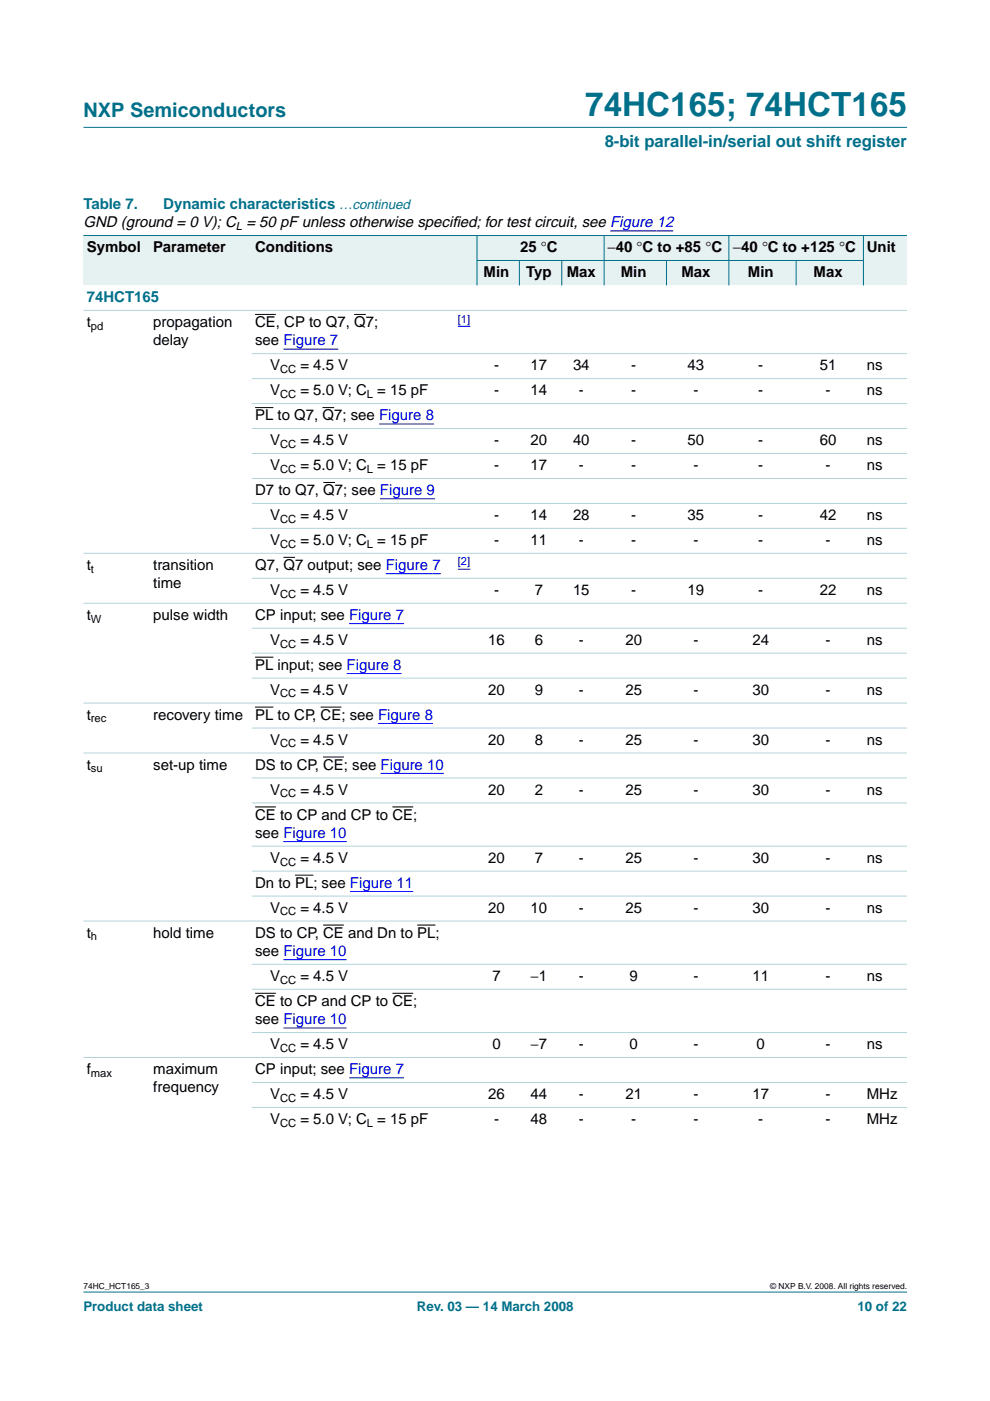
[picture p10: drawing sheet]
<svg xmlns="http://www.w3.org/2000/svg" width="210mm" height="297mm" viewBox="0 0 210 297" stroke-linecap="round" stroke-linejoin="round" font-family="sans-serif">
<defs><g id="words">
<text font-size="7.1" fill="#00708a" x="124.1" y="24.7">74HC165; 74HCT165</text>
<text font-size="4.2" fill="#00708a" x="17.7" y="24.9">NXP Semiconductors</text>
<text font-size="3.5" fill="#00708a" x="128.2" y="31.1">8-bit parallel-in/serial out shift register</text>
<g font-size="3.2" fill="#00708a">
<text x="17.7" y="44.3">Table 7.</text>
<text x="34.6" y="44.3">Dynamic characteristics …continued</text>
<text x="18.4" y="64">74HCT165</text>
</g>
<g font-size="3.2">
<text x="17.7" y="48.2">GND (ground = 0 V); C = 50 pF unless otherwise specif</text>
<text x="18.4" y="53.5">Symbol</text>
<text x="32.5" y="53.5">Parameter</text>
<text x="54.1" y="53.5">Conditions</text>
<text x="95.9" y="48.2">ied; for test circuit, see Figure 12</text>
<text x="110.3" y="53.5">25 °C</text>
<text x="128.8" y="53.5">−40 °C to +85 °C</text>
<text x="155.4" y="53.5">−40 °C to +125 °C</text>
<text x="183.8" y="53.5">Unit</text>
<text x="102.5" y="58.8">Min</text>
<text x="111.5" y="58.8">Typ</text>
<text x="120.2" y="58.8">Max</text>
<text x="131.6" y="58.8">Min</text>
<text x="144.5" y="58.8">Max</text>
<text x="158.6" y="58.8">Min</text>
<text x="172.5" y="58.8">Max</text>
<text x="18.4" y="69.3">t</text>
<text x="32.5" y="69.3">propagation</text>
<text x="54.1" y="69.3">CE, CP to Q7, Q7;</text>
<text x="32.5" y="73.2">delay</text>
<text x="54.1" y="73.2">see Figure 7</text>
<text x="57.3" y="78.5">V</text>
<text x="57.3" y="83.8">V</text>
<text x="63.7" y="78.5">= 4.5 V</text>
<text x="63.7" y="83.8">= 5.0 V; C = 15 pF</text>
<text x="104.7" y="83.8">-</text>
<text x="104.8" y="78.5">-</text>
<text x="112.5" y="83.8">14</text>
<text x="112.5" y="78.5">17</text>
<text x="121.5" y="78.5">34</text>
<text x="122.7" y="83.8">-</text>
<text x="133.8" y="83.8">-</text>
<text x="133.8" y="78.5">-</text>
<text x="145.8" y="78.5">43</text>
<text x="147" y="83.8">-</text>
<text x="160.8" y="83.8">-</text>
<text x="160.8" y="78.5">-</text>
<text x="173.8" y="78.5">51</text>
<text x="175.1" y="83.8">-</text>
<text x="183.8" y="83.8">ns</text>
<text x="183.8" y="78.5">ns</text>
<text x="54.1" y="89.1">PL to Q7, Q7; see Figure 8</text>
<text x="57.3" y="94.4">V</text>
<text x="63.7" y="94.4">= 4.5 V</text>
<text x="104.8" y="94.4">-</text>
<text x="112.5" y="94.4">20</text>
<text x="121.5" y="94.4">40</text>
<text x="133.8" y="94.4">-</text>
<text x="145.8" y="94.4">50</text>
<text x="160.8" y="94.4">-</text>
<text x="173.8" y="94.4">60</text>
<text x="183.8" y="94.4">ns</text>
<text x="57.3" y="99.7">V</text>
<text x="63.7" y="99.7">= 5.0 V; C = 15 pF</text>
<text x="104.7" y="99.7">-</text>
<text x="112.5" y="99.7">17</text>
<text x="122.7" y="99.7">-</text>
<text x="133.8" y="99.7">-</text>
<text x="147" y="99.7">-</text>
<text x="160.8" y="99.7">-</text>
<text x="175.1" y="99.7">-</text>
<text x="183.8" y="99.7">ns</text>
<text x="54.1" y="105">D7 to Q7, Q7; see Figure 9</text>
<text x="57.3" y="110.3">V</text>
<text x="63.7" y="110.3">= 4.5 V</text>
<text x="104.8" y="110.3">-</text>
<text x="112.5" y="110.3">14</text>
<text x="121.5" y="110.3">28</text>
<text x="133.8" y="110.3">-</text>
<text x="145.8" y="110.3">35</text>
<text x="160.8" y="110.3">-</text>
<text x="173.8" y="110.3">42</text>
<text x="183.8" y="110.3">ns</text>
<text x="57.3" y="115.6">V</text>
<text x="63.7" y="115.6">= 5.0 V; C = 15 pF</text>
<text x="104.7" y="115.6">-</text>
<text x="112.5" y="115.6">11</text>
<text x="122.7" y="115.6">-</text>
<text x="133.8" y="115.6">-</text>
<text x="147" y="115.6">-</text>
<text x="160.8" y="115.6">-</text>
<text x="175.1" y="115.6">-</text>
<text x="183.8" y="115.6">ns</text>
<text x="18.4" y="120.8">t</text>
<text x="32.5" y="120.8">transition</text>
<text x="32.5" y="124.7">time</text>
<text x="54.1" y="120.8">Q7, Q7 output; see Figure 7</text>
<text x="18.4" y="131.4">t</text>
<text x="32.5" y="131.4">pulse width</text>
<text x="54.1" y="131.4">CP input; see Figure 7</text>
<text x="57.3" y="126.1">V</text>
<text x="63.7" y="126.1">= 4.5 V</text>
<text x="104.8" y="126.1">-</text>
<text x="113.4" y="126.1">7</text>
<text x="121.5" y="126.1">15</text>
<text x="133.8" y="126.1">-</text>
<text x="145.8" y="126.1">19</text>
<text x="160.8" y="126.1">-</text>
<text x="173.8" y="126.1">22</text>
<text x="183.8" y="126.1">ns</text>
<text x="57.3" y="136.7">V</text>
<text x="63.7" y="136.7">= 4.5 V</text>
<text x="103.5" y="136.7">16</text>
<text x="113.4" y="136.7">6</text>
<text x="122.7" y="136.7">-</text>
<text x="132.6" y="136.7">20</text>
<text x="147" y="136.7">-</text>
<text x="159.5" y="136.7">24</text>
<text x="175.1" y="136.7">-</text>
<text x="183.8" y="136.7">ns</text>
<text x="54.1" y="142">PL input; see Figure 8</text>
<text x="57.3" y="147.3">V</text>
<text x="63.7" y="147.3">= 4.5 V</text>
<text x="103.5" y="147.3">20</text>
<text x="113.4" y="147.3">9</text>
<text x="122.7" y="147.3">-</text>
<text x="132.6" y="147.3">25</text>
<text x="147" y="147.3">-</text>
<text x="159.5" y="147.3">30</text>
<text x="175.1" y="147.3">-</text>
<text x="183.8" y="147.3">ns</text>
<text x="18.4" y="152.6">t</text>
<text x="32.5" y="152.6">recovery time</text>
<text x="54.1" y="152.6">PL to CP, CE; see Figure 8</text>
<text x="57.3" y="157.9">V</text>
<text x="63.7" y="157.9">= 4.5 V</text>
<text x="103.5" y="157.9">20</text>
<text x="113.4" y="157.9">8</text>
<text x="122.7" y="157.9">-</text>
<text x="132.6" y="157.9">25</text>
<text x="147" y="157.9">-</text>
<text x="159.5" y="157.9">30</text>
<text x="175.1" y="157.9">-</text>
<text x="183.8" y="157.9">ns</text>
<text x="18.4" y="163.2">t</text>
<text x="32.5" y="163.2">set-up time</text>
<text x="54.1" y="163.2">DS to CP, CE; see Figure 10</text>
<text x="54.1" y="173.8">CE to CP and CP to CE;</text>
<text x="57.3" y="168.5">V</text>
<text x="63.7" y="168.5">= 4.5 V</text>
<text x="103.5" y="168.5">20</text>
<text x="113.4" y="168.5">2</text>
<text x="122.7" y="168.5">-</text>
<text x="132.6" y="168.5">25</text>
<text x="147" y="168.5">-</text>
<text x="159.5" y="168.5">30</text>
<text x="175.1" y="168.5">-</text>
<text x="183.8" y="168.5">ns</text>
<text x="54.1" y="177.6">see Figure 10</text>
<text x="57.3" y="182.9">V</text>
<text x="63.7" y="182.9">= 4.5 V</text>
<text x="103.5" y="182.9">20</text>
<text x="113.4" y="182.9">7</text>
<text x="122.7" y="182.9">-</text>
<text x="132.6" y="182.9">25</text>
<text x="147" y="182.9">-</text>
<text x="159.5" y="182.9">30</text>
<text x="175.1" y="182.9">-</text>
<text x="183.8" y="182.9">ns</text>
<text x="54.1" y="188.2">Dn to PL; see Figure 11</text>
<text x="57.3" y="193.5">V</text>
<text x="63.7" y="193.5">= 4.5 V</text>
<text x="103.5" y="193.5">20</text>
<text x="112.5" y="193.5">10</text>
<text x="122.7" y="193.5">-</text>
<text x="132.6" y="193.5">25</text>
<text x="147" y="193.5">-</text>
<text x="159.5" y="193.5">30</text>
<text x="175.1" y="193.5">-</text>
<text x="183.8" y="193.5">ns</text>
<text x="18.4" y="198.8">t</text>
<text x="32.5" y="198.8">hold time</text>
<text x="54.1" y="202.7">see Figure 10</text>
<text x="54.1" y="198.8">DS to CP, CE and Dn to PL;</text>
<text x="57.3" y="208">V</text>
<text x="63.7" y="208">= 4.5 V</text>
<text x="104.4" y="208">7</text>
<text x="112.5" y="208">−1</text>
<text x="122.7" y="208">-</text>
<text x="133.5" y="208">9</text>
<text x="147" y="208">-</text>
<text x="159.5" y="208">11</text>
<text x="175" y="208">-</text>
<text x="183.8" y="208">ns</text>
<text x="54.1" y="213.3">CE to CP and CP to CE;</text>
<text x="54.1" y="217.2">see Figure 10</text>
<text x="18.4" y="227.7">f</text>
<text x="32.5" y="227.7">maximum</text>
<text x="54.1" y="227.7">CP input; see Figure 7</text>
<text x="57.3" y="222.4">V</text>
<text x="63.7" y="222.4">= 4.5 V</text>
<text x="104.4" y="222.4">0</text>
<text x="112.5" y="222.4">−7</text>
<text x="122.7" y="222.4">-</text>
<text x="133.5" y="222.4">0</text>
<text x="147" y="222.4">-</text>
<text x="160.4" y="222.4">0</text>
<text x="175.1" y="222.4">-</text>
<text x="183.8" y="222.4">ns</text>
<text x="32.5" y="231.6">frequency</text>
<text x="57.3" y="233">V</text>
<text x="63.7" y="233">= 4.5 V</text>
<text x="103.5" y="233">26</text>
<text x="112.5" y="233">44</text>
<text x="122.7" y="233">-</text>
<text x="132.6" y="233">21</text>
<text x="147" y="233">-</text>
<text x="159.5" y="233">17</text>
<text x="175.1" y="233">-</text>
<text x="183.8" y="233">MHz</text>
<text x="57.3" y="238.3">V</text>
<text x="63.7" y="238.3">= 5.0 V; C = 15 pF</text>
<text x="104.7" y="238.3">-</text>
<text x="112.5" y="238.3">48</text>
<text x="122.7" y="238.3">-</text>
<text x="133.8" y="238.3">-</text>
<text x="147" y="238.3">-</text>
<text x="160.8" y="238.3">-</text>
<text x="175.1" y="238.3">-</text>
<text x="183.8" y="238.3">MHz</text>
</g>
<g font-size="2.8" fill="#00708a">
<text x="17.7" y="278">Product data sheet</text>
<text x="88.4" y="278">Rev. 03 — 14 March 2008</text>
<text x="181.8" y="278">10 of 22</text>
</g>
<g font-size="2.4">
<text x="50" y="48.7">L</text>
<text x="19.3" y="69.9">pd</text>
<text x="59.4" y="79.1">CC</text>
<text x="59.4" y="84.4">CC</text>
<text x="77.8" y="84.4">L</text>
<text x="59.4" y="95">CC</text>
<text x="59.4" y="100.2">CC</text>
<text x="77.8" y="100.2">L</text>
<text x="59.4" y="110.8">CC</text>
<text x="59.4" y="116.1">CC</text>
<text x="77.8" y="116.1">L</text>
<text x="19.3" y="121.4">t</text>
<text x="19.3" y="132">W</text>
<text x="59.4" y="126.7">CC</text>
<text x="59.4" y="137.3">CC</text>
<text x="59.4" y="147.9">CC</text>
<text x="19.3" y="153.2">rec</text>
<text x="59.4" y="158.5">CC</text>
<text x="19.3" y="163.7">su</text>
<text x="59.4" y="169">CC</text>
<text x="59.4" y="183.5">CC</text>
<text x="59.4" y="194.1">CC</text>
<text x="19.3" y="199.4">h</text>
<text x="59.4" y="208.6">CC</text>
<text x="59.4" y="223">CC</text>
<text x="19.3" y="228.3">max</text>
<text x="59.4" y="233.6">CC</text>
<text x="59.4" y="238.9">CC</text>
<text x="77.8" y="238.9">L</text>
</g>
<g font-size="2.4" fill="#00f">
<text x="97.1" y="68.4">[1]</text>
<text x="97.1" y="119.9">[2]</text>
</g>
<g font-size="1.8">
<text x="17.7" y="273.4">74HC_HCT165_3</text>
<text x="163.3" y="273.4">© NXP B.V. 2008. All rights reserved.</text>
</g>
</g></defs>
<g fill="#00708a" stroke="#00708a" stroke-width=".21">
<path d="M17.7 273.9h174.6z"/>
<path d="M17.7 27h174.6z"/>
</g>
<g fill="none" stroke="#000" stroke-width=".21">
<path d="M54.1 66.7h4.4M75.1 66.7h2.5M54.1 86.4h3.9M68.4 86.4h2.4M60.1 118.2h2.5M68.6 102.3h2.4M54.1 139.3h3.9M54.1 149.9h3.9M68 149.9h4.4M54.1 171.1h4.4M68.5 160.5h4.4M83.2 171.1h4.4"/>
<path d="M62.6 185.6h3.8M68.5 196.1h4.4M88.5 196.1h3.8M54.1 210.6h4.4M83.2 210.6h4.4"/>
</g>
<g fill="none" stroke="#00f" stroke-width=".21">
<path d="M129.3 49h13.5M60.1 74h11.6M97.1 69.2h2.6M80.4 89.9h11.6M80.6 105.8h11.6M74 132.2h11.7M81.8 121.6h11.6M97.1 120.7h2.6M73.5 142.8h11.6M80.2 153.4h11.6M60.1 178.4h13.4M80.7 164h13.4"/>
<path d="M74.2 189h13.4M60.1 203.5h13.4M60.1 217.9h13.4M74 228.5h11.7"/>
</g>
<g fill="#e6f2f2">
<path d="M17.7 49.9h14.1v10.6h-14.1z" fill-rule="evenodd"/>
<path d="M31.8 49.9h21.6v10.6h-21.6z" fill-rule="evenodd"/>
<path d="M53.4 49.9h42.7v10.6h-42.7z" fill-rule="evenodd"/>
<path d="M96.1 49.9h5v10.6h-5z" fill-rule="evenodd"/>
<path d="M101.1 49.9h27v5.3h-27z" fill-rule="evenodd"/>
<path d="M128.1 49.9h26.4v5.3h-26.4z" fill-rule="evenodd"/>
<path d="M154.5 49.9h28.6v5.3h-28.6z" fill-rule="evenodd"/>
<path d="M183.1 49.9h9.2v10.6h-9.2z" fill-rule="evenodd"/>
<path d="M101.1 55.2h9v5.3h-9z" fill-rule="evenodd"/>
<path d="M110.1 55.2h9v5.3h-9z" fill-rule="evenodd"/>
<path d="M119.1 55.2h9v5.3h-9z" fill-rule="evenodd"/>
<path d="M128.1 55.2h13.2v5.3h-13.2z" fill-rule="evenodd"/>
<path d="M141.3 55.2h13.2v5.3h-13.2z" fill-rule="evenodd"/>
<path d="M154.5 55.2h14.3v5.3h-14.3z" fill-rule="evenodd"/>
<path d="M168.8 55.2h14.3v5.3h-14.3z" fill-rule="evenodd"/>
</g>
<g fill="#00708a" stroke="#00708a" stroke-width=".21">
<path d="M101.1 49.9v10.6z"/>
<path d="M110.1 55.2v5.3z"/>
<path d="M119.1 55.2v5.3z"/>
<path d="M128.1 49.9v10.6z"/>
<path d="M141.3 55.2v5.3z"/>
<path d="M154.5 49.9v10.6z"/>
<path d="M168.8 55.2v5.3z"/>
<path d="M183.1 49.9v10.6z"/>
<path d="M17.7 49.9h174.6z"/>
<path d="M101.1 55.2h82z"/>
</g>
<g fill="#b3d4db" stroke="#b3d4db" stroke-width=".21">
<path d="M17.7 65.8h174.6z"/>
<path d="M53.4 75h138.9z"/>
<path d="M53.4 80.3h138.9z"/>
<path d="M53.4 85.6h138.9z"/>
<path d="M53.4 90.9h138.9z"/>
<path d="M53.4 96.1h138.9z"/>
<path d="M53.4 101.4h138.9z"/>
<path d="M53.4 106.7h138.9z"/>
<path d="M53.4 112h138.9z"/>
<path d="M17.7 117.3h174.6z"/>
<path d="M53.4 122.6h138.9z"/>
<path d="M17.7 127.9h174.6z"/>
<path d="M53.4 133.2h138.9z"/>
<path d="M53.4 138.5h138.9z"/>
<path d="M53.4 143.8h138.9z"/>
<path d="M17.7 149.1h174.6z"/>
<path d="M53.4 154.4h138.9z"/>
<path d="M17.7 159.6h174.6z"/>
<path d="M53.4 164.9h138.9z"/>
<path d="M53.4 170.2h138.9z"/>
<path d="M53.4 179.4h138.9z"/>
<path d="M53.4 184.7h138.9z"/>
<path d="M53.4 190h138.9z"/>
<path d="M17.7 195.3h174.6z"/>
<path d="M53.4 204.5h138.9z"/>
<path d="M53.4 209.7h138.9z"/>
<path d="M53.4 218.9h138.9z"/>
<path d="M17.7 224.2h174.6z"/>
<path d="M53.4 229.5h138.9z"/>
<path d="M53.4 234.8h138.9z"/>
</g>
<use href="#words"/>
</svg>
